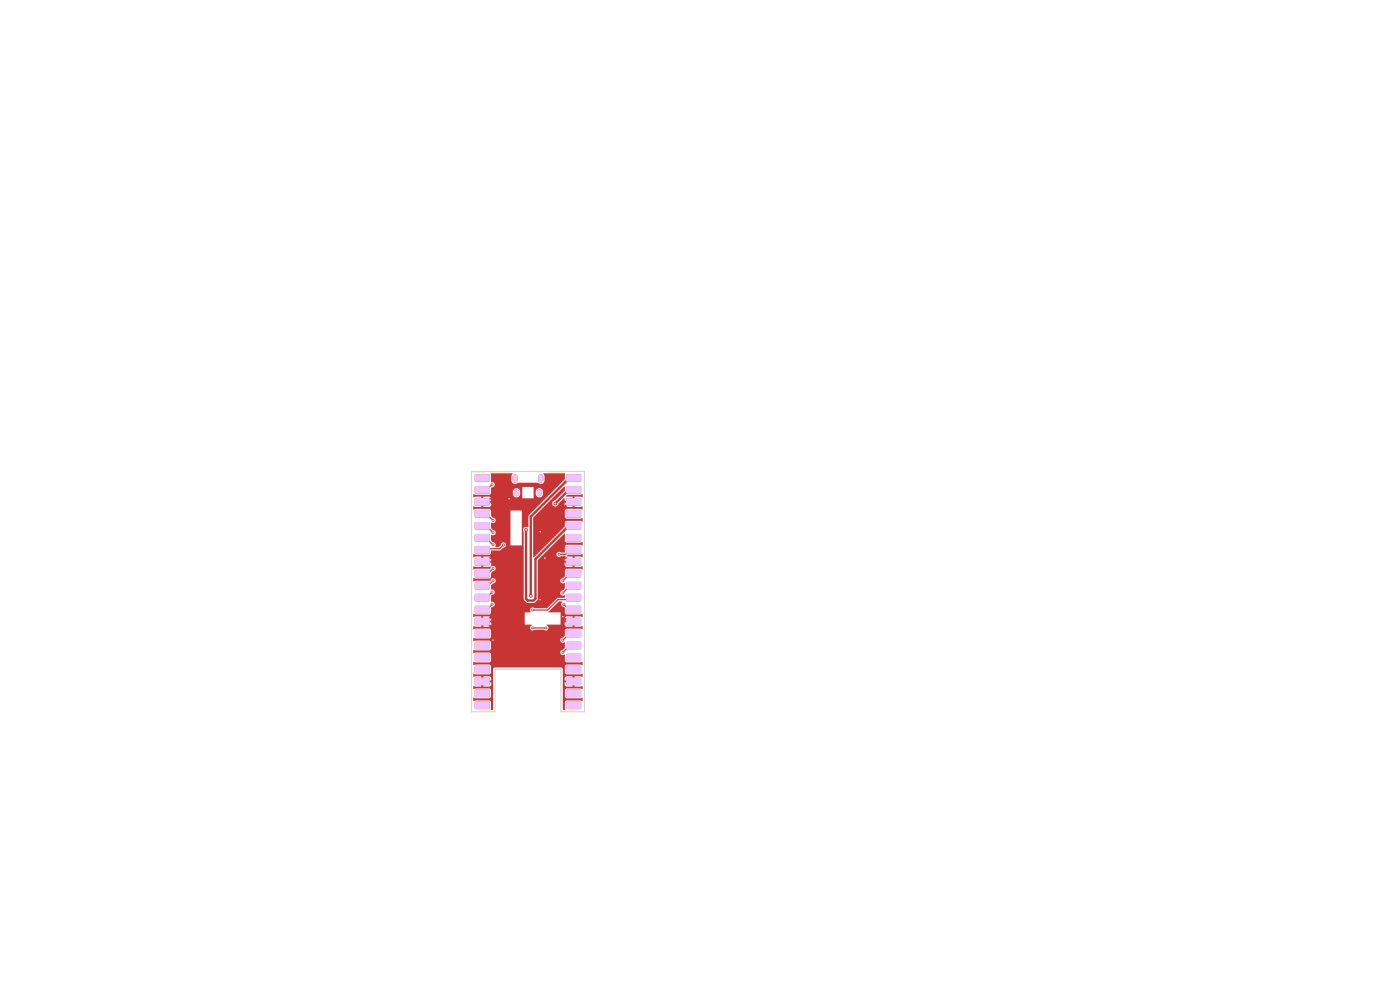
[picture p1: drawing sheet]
<svg xmlns="http://www.w3.org/2000/svg" width="297mm" height="210mm" viewBox="0 0 297 210" stroke-linecap="round" stroke-linejoin="round" font-family="sans-serif">
<g fill="#c83434">
<path d="M108.9 100.8a.55 .55 0 0 1 .6-.2 .55 .55 0 0 1 .3 .6v.7a.55 .55 0 0 1-.5 .5 .55 .55 0 0 1-.6-.5z"/>
<path d="M109.2 104a.53 .53 0 0 1 .6-.2 .53 .53 0 0 1 .3 .5v.4a.53 .53 0 0 1-.5 .6 .53 .53 0 0 1-.6-.6z"/>
<path d="M114.1 104a.53 .53 0 0 1 .5-.2 .53 .53 0 0 1 .3 .5v.4a.53 .53 0 0 1-.5 .6 .53 .53 0 0 1-.5-.6z"/>
<path d="M114.3 100.8a.55 .55 0 0 1 .6-.2 .55 .55 0 0 1 .4 .6v.7a.55 .55 0 0 1-.6 .5 .55 .55 0 0 1-.5-.5z"/>
<path d="M100.8 100.6h3l.1 .2v1.2l-.2 .2h-2.9l-.1-.2z"/>
<path d="M100.8 103.2l3-.1 .1 .2v1.3l-.2 .1h-2.9l-.1-.2z"/>
<path d="M100.8 105.7h3l.1 .2v1.2l-.2 .2-2.9-.1-.1-.1z"/>
<path d="M100.8 108.2h3l.1 .2v1.3l-.2 .1h-2.9l-.1-.2z"/>
<path d="M100.8 110.8l3-.1 .1 .2v1.3l-.2 .1h-2.9l-.1-.2z"/>
<path d="M100.8 113.3h3l.1 .2v1.2l-.2 .2h-2.9l-.1-.2z"/>
<path d="M100.8 115.9l3-.1 .1 .2v1.3l-.2 .1h-2.9l-.1-.2z"/>
<path d="M100.8 118.4h3l.1 .2v1.2l-.2 .2-2.9-.1-.1-.1z"/>
<path d="M100.8 120.9h3l.1 .2v1.3l-.2 .1h-2.9l-.1-.2z"/>
<path d="M100.8 123.5l3-.1 .1 .2v1.3l-.2 .1h-2.9l-.1-.2z"/>
<path d="M100.8 126h3l.1 .2v1.2l-.2 .2h-2.9l-.1-.2z"/>
<path d="M100.8 128.6l3-.1 .1 .2v1.3l-.2 .1h-2.9l-.1-.2z"/>
<path d="M100.8 131.1h3l.1 .2v1.2l-.2 .2-2.9-.1-.1-.1z"/>
<path d="M100.8 133.6h3l.1 .2v1.3l-.2 .1h-2.9l-.1-.2z"/>
<path d="M100.8 136.2l3-.1 .1 .2v1.3l-.2 .1h-2.9l-.1-.2z"/>
<path d="M100.8 138.7h3l.1 .2v1.2l-.2 .2h-2.9l-.1-.2z"/>
<path d="M100.8 141.3l3-.1 .1 .2v1.3l-.2 .1h-2.9l-.1-.2z"/>
<path d="M100.8 143.8h3l.1 .2v1.2l-.2 .2-2.9-.1-.1-.1z"/>
<path d="M100.8 146.3h3l.1 .2v1.3l-.2 .1h-2.9l-.1-.2z"/>
<path d="M100.8 148.9l3-.1 .1 .2v1.3l-.2 .1h-2.9l-.1-.2z"/>
<path d="M120.1 148.9l3.1-.1 .1 .2v1.3l-.2 .1h-2.9l-.1-.2z"/>
<path d="M120.1 146.3h3.1l.1 .2v1.3l-.2 .1h-2.9l-.1-.2z"/>
<path d="M120.1 143.8h3.1l.1 .2v1.2l-.2 .2-2.9-.1-.1-.1z"/>
<path d="M120.1 141.3l3.1-.1 .1 .2v1.3l-.2 .1h-2.9l-.1-.2z"/>
<path d="M120.1 138.7h3.1l.1 .2v1.2l-.2 .2h-2.9l-.1-.2z"/>
<path d="M120.1 136.2l3.1-.1 .1 .2v1.3l-.2 .1h-2.9l-.1-.2z"/>
<path d="M120.1 133.6h3.1l.1 .2v1.3l-.2 .1h-2.9l-.1-.2z"/>
<path d="M120.1 131.1h3.1l.1 .2v1.2l-.2 .2-2.9-.1-.1-.1z"/>
<path d="M120.1 128.6l3.1-.1 .1 .2v1.3l-.2 .1h-2.9l-.1-.2z"/>
<path d="M120.1 126h3.1l.1 .2v1.2l-.2 .2h-2.9l-.1-.2z"/>
<path d="M120.1 123.5l3.1-.1 .1 .2v1.3l-.2 .1h-2.9l-.1-.2z"/>
<path d="M120.1 120.9h3.1l.1 .2v1.3l-.2 .1h-2.9l-.1-.2z"/>
<path d="M120.1 118.4h3.1l.1 .2v1.2l-.2 .2-2.9-.1-.1-.1z"/>
<path d="M120.1 115.9l3.1-.1 .1 .2v1.3l-.2 .1h-2.9l-.1-.2z"/>
<path d="M120.1 113.3h3.1l.1 .2v1.2l-.2 .2h-2.9l-.1-.2z"/>
<path d="M120.1 110.8l3.1-.1 .1 .2v1.3l-.2 .1h-2.9l-.1-.2z"/>
<path d="M120.1 108.2h3.1l.1 .2v1.3l-.2 .1h-2.9l-.1-.2z"/>
<path d="M120.1 105.7h3.1l.1 .2v1.2l-.2 .2-2.9-.1-.1-.1z"/>
<path d="M120.1 103.2l3.1-.1 .1 .2v1.3l-.2 .1h-2.9l-.1-.2z"/>
<path d="M120.1 100.6h3.1l.1 .2v1.2l-.2 .2h-2.9l-.1-.2z"/>
<circle cx="104.4" cy="102.8" r=".3"/>
<circle cx="108" cy="105.8" r=".3"/>
<circle cx="115.6" cy="118.4" r=".3"/>
<circle cx="119.4" cy="130.8" r=".3"/>
<circle cx="114.6" cy="112.8" r=".3"/>
<circle cx="114.6" cy="127.2" r=".3"/>
<circle cx="104.6" cy="135.8" r=".3"/>
<circle cx="104.6" cy="110.4" r=".3"/>
<circle cx="104.6" cy="113" r=".3"/>
<circle cx="104.6" cy="115.6" r=".3"/>
<circle cx="106.8" cy="115.6" r=".3"/>
<circle cx="104.6" cy="120.6" r=".3"/>
<circle cx="104.6" cy="123.2" r=".3"/>
<circle cx="104.4" cy="125.6" r=".3"/>
<circle cx="104.4" cy="128.2" r=".3"/>
<circle cx="119.4" cy="138.4" r=".3"/>
<circle cx="119.4" cy="135.8" r=".3"/>
<circle cx="119.6" cy="128.2" r=".3"/>
<circle cx="113" cy="129.4" r=".3"/>
<circle cx="119.4" cy="125.8" r=".3"/>
<circle cx="119.4" cy="123.2" r=".3"/>
<circle cx="118.6" cy="117.6" r=".3"/>
<circle cx="111.6" cy="112.4" r=".4"/>
<circle cx="117.8" cy="106.8" r=".4"/>
<circle cx="112.6" cy="126.4" r=".4"/>
<circle cx="115.8" cy="133.2" r=".3"/>
<circle cx="113" cy="133.2" r=".3"/>
</g>
<g fill="none" stroke="#c83434" stroke-width=".25">
<path d="M103.8 109.6l.8 .8M103.8 112.2l.8 .8M103.8 114.8l.8 .8M104.4 102.8l-.6 .6M106.8 115.6l-.8 .8h-2.2M120.2 117.4l-.2 .2h-1.4M104.4 125.6l-.6 .6M104.4 128.2l-.6 .6M104.6 120.6l-.8 .8M104.6 123.2l-.8 .8M113 133.2h2.8M119.6 128.2l.6 .6"/>
<path d="M120.2 137.6l-.8 .8M120.2 135l-.8 .8M120.2 127.2h-1.8l-2.2 2.2h-3.2M120.2 125l-.8 .8M120.2 122.4l-.8 .8"/>
</g>
<path d="M103.8 118.4h3.8M103.8 105.8h4.2M107.8 106v18.4l3.8 3.8h2l1-1M115.6 118.4h4.6M120.2 107.2l-5.6 5.6M103.8 132.6l.8 .8v2.4M109 126l-5.2 5.2M119.4 130.8l.8 .8" fill="none" stroke="#c83434" stroke-width=".4"/>
<path d="M120.2 112l-6.6 6.6v8.4l-.4 .4h-1.2l-.4-.4v-14.6M120.2 104.4l-2.4 2.4M120.2 102l-7.6 7.6v16.8" fill="none" stroke="#c83434" stroke-width=".5"/>
<g fill="#c83434">
<path d="M104.1 100.4h4.6l-.2 .6v.9a.83 .83 0 0 0 .5 .7 .83 .83 0 0 0 .9-.2h4.2a.83 .83 0 0 0 .9 .2 .83 .83 0 0 0 .5-.7v-.9l-.2-.6 4.6 .1-.1 1.2-7.6 7.6-.2 2.6a.69 .69 0 0 0-.9 0 .69 .69 0 0 0 0 1v14.2l.7 .8h1.6l.7-.7v-7.4h5.7l.4 .4h1.3v-.8h-1.7v.4h-5.7v-1l5.7-5.6 .1 .1-.1 1.5 .3 .3h3l.5-.1-.1 .7-.4-.1h-3l-.3 .3v1.3h-.8a.56 .56 0 0 0-.8 0 .56 .56 0 0 0 0 .9 .56 .56 0 0 0 .8-.1h1l-.2 .9h1.7v-.8l-1.2-.1 .1-.3 3.2-.1-.1 .6-.4-.1h-1.2v2.1l1.7-.1v.7l-.5-.2-3 .1-.3 .3v1.2l-.4 .4a.59 .59 0 0 0-.5 .8 .59 .59 0 0 0 .9 .3v1.1l-.4 .4a.59 .59 0 0 0-.5 .8 .59 .59 0 0 0 .9 .3v.5l-1.6 .1-2.2 2.1h-2.6a.61 .61 0 0 0-.8 0 .61 .61 0 0 0 0 .9h-1.3v2.6h1.4l.1 .1a.58 .58 0 0 0-.3 .9 .58 .58 0 0 0 .9 .1h2a.59 .59 0 0 0 .9-.2 .59 .59 0 0 0-.3-.8l3.8-.1 .4 .4h1.3v-.8h-1.7v.4h-.9v-1.3h.9v.4h1.7v-.8h-1.3l-.4 .4h-.9v-1.3l-2.5-.1 2.1-2.2h.8a.62 .62 0 0 0-.2 .7 .62 .62 0 0 0 .5 .5l.2 .2v1l.3 .3 3 .1 .5-.2-.1 .7-.4-.1h-1.2v2.1h1.2l.4-.1 .1 .6h-3.5l-.3 .3v1.1l-.4 .4a.58 .58 0 0 0-.5 .8 .58 .58 0 0 0 .9 .3v1.1l-.4 .4a.59 .59 0 0 0-.5 .8 .59 .59 0 0 0 .9 .3v1.3l.3 .3 3.5-.1-.1 .7-.4-.1h-2.9l-.3 .2-.1 1.5 .3 .3h3.5l-.1 .6-.4-.1h-1.2v2.1l1.7-.1v.7l-.5-.2-3 .1-.3 .3 .1 1.5 .3 .2h2.9l.4-.1v.8l-.4-.2h-3l-.3 .3 .1 1.7-.5-.1v-5.3h.4l.4 .4h1.3v-.8h-1.7v.4h-.4v-1.3h.4v.4h1.7v-.8h-1.3l-.4 .4h-.4v-2l-.3-.3h-14.3l-.2 .3v8.7l-.5-.1 .1-1.5-.3-.4h-3l-.4 .2v-.8l.4 .1h2.9l.4-.3v-1.4l-.3-.3h-3.5l.1-.6 .4 .1h1.2v-.8h.4v.8h1.3l.4-.3v-.5h-2.1v-1.3h.4v.8h1.7v-.5l-.2-.3h-3.6l.1-.6 .4 .2h2.9l.3-.3 .1-1.5-.3-.3h-3.5l.1-.7 .4 .2h2.9l.2-.1 .2-.3v-1.3l-.3-.3-3-.1-.4 .2-.1-.7h3.5l.3-.3-.1-1.5-.3-.2h-2.9l-.4 .2-.1-.7h3.5l.3-.3v-1.4l-.4-.4h-2.9l-.4 .2-.1-.6h1.7v-.8h.4v.8h1.5l.2-.3v-.5h-2.1v-1.3h.4v.8h1.7v-.4l-.1-.3-.3-.1h-2.9l-.4 .1-.1-.6h3.5l.3-.3v-1l.2-.2a.6 .6 0 0 0 .5-.7 .6 .6 0 0 0-.8-.5l.1-1.2 .2-.2a.6 .6 0 0 0 .5-.7 .6 .6 0 0 0-.7-.5v-.8l.4-.4a.58 .58 0 0 0 .5-.6 .58 .58 0 0 0-.6-.6 .58 .58 0 0 0-.5 .6h-3.1l-.4 .2-.1-.7h3.5l.3-.3v-.8l.4-.4a.59 .59 0 0 0 .5-.9 .59 .59 0 0 0-.9-.2v-.7h-1.7v.8l1.6-.1-.1 .5h-3.1l-.4 .2v-.7l.4 .1h1.2v-2.1h.4v.8h1.7v-.4l-.1-.3-.3-.1h-2.9l-.4 .1-.1-.7 .5 .2h2.9l.3-.3 .1-.6h1.8l.8-.6a.57 .57 0 0 0 .6-.6 .57 .57 0 0 0-.6-.6 .57 .57 0 0 0-.6 .6l-.4 .4h-.6l-.1-.1a.58 .58 0 0 0-.5-.9l-.4-.4v-1.1a.58 .58 0 0 0 .9-.3 .58 .58 0 0 0-.5-.8l-.4-.4v-1.1l.5 .1 .4-.3h3.2v5h2.4v-7.4h-2.4v2.4h-3.2a.58 .58 0 0 0-.5-.9l-.4-.4v-1.1l-.3-.3-3-.1-.5 .2 .1-.7 .4 .1h1.2v-.8h.4v.8h1.3l.4-.2v-.6h-2.1v-1.3h.4v.8h1.7v-.5h9v-1.4h.4v.5a.78 .78 0 0 0 .8 .7 .78 .78 0 0 0 .8-.7 .89 .89 0 0 0-.7-1.2 .77 .77 0 0 0-.9 .7h-.4v-1h-2.4v2.4h-6.6l-.4-.3h-3.4l.1-.6 .4 .2h2.9l.3-.3 .1-.4h4.6v.6a.78 .78 0 0 0 .8 .6 .78 .78 0 0 0 .8-.7 .89 .89 0 0 0-.8-1.2 .77 .77 0 0 0-.8 .7h-4.6v-.7l.2-.2a.58 .58 0 0 0 .5-.8 .58 .58 0 0 0-.8-.4z"/>
<path d="M113.1 109.8l6.7-6.6v.9l-2 2a.66 .66 0 0 0-.6 1 .66 .66 0 0 0 1.2 0h1.4l.4 .4h1.3v-.8h-1.7v.4h-1.4l.1-.3 1.2-1.1 .1 .5h1.7v-.8l-1.4-.1 .3-.3h2.7l.4-.2v.7l-.4-.1h-1.2v2.1l1.7-.1v.7l-.5-.2-3 .1-.3 .3v1.3l.4 .4h2.9l.4-.1 .1 .7-.5-.1h-3l-.3 .3v.9l-6.6 6.6-.1-.1z"/>
</g>
<path d="M100.5 100.2h2.5M104 100.2h3.7M116.3 100.2h3.7M101.7 150.8h2.7M119.6 150.8h2.7" fill="none" stroke="#f2eda1" stroke-width=".21"/>
<g fill="#efc1ff">
<path d="M108.9 100.8a.55 .55 0 0 1 .6-.2 .55 .55 0 0 1 .3 .6v.7a.55 .55 0 0 1-.5 .5 .55 .55 0 0 1-.6-.5z"/>
<path d="M109.2 104a.53 .53 0 0 1 .6-.2 .53 .53 0 0 1 .3 .5v.4a.53 .53 0 0 1-.5 .6 .53 .53 0 0 1-.6-.6z"/>
<path d="M114.1 104a.53 .53 0 0 1 .5-.2 .53 .53 0 0 1 .3 .5v.4a.53 .53 0 0 1-.5 .6 .53 .53 0 0 1-.5-.6z"/>
<path d="M114.3 100.8a.55 .55 0 0 1 .6-.2 .55 .55 0 0 1 .4 .6v.7a.55 .55 0 0 1-.6 .5 .55 .55 0 0 1-.5-.5z"/>
<path d="M100.8 100.6h3l.1 .2v1.2l-.2 .2h-2.9l-.1-.2z"/>
<path d="M100.8 103.2l3-.1 .1 .2v1.3l-.2 .1h-2.9l-.1-.2z"/>
<path d="M100.8 105.7h3l.1 .2v1.2l-.2 .2-2.9-.1-.1-.1z"/>
<path d="M100.8 108.2h3l.1 .2v1.3l-.2 .1h-2.9l-.1-.2z"/>
<path d="M100.8 110.8l3-.1 .1 .2v1.3l-.2 .1h-2.9l-.1-.2z"/>
<path d="M100.8 113.3h3l.1 .2v1.2l-.2 .2h-2.9l-.1-.2z"/>
<path d="M100.8 115.9l3-.1 .1 .2v1.3l-.2 .1h-2.9l-.1-.2z"/>
<path d="M100.8 118.4h3l.1 .2v1.2l-.2 .2-2.9-.1-.1-.1z"/>
<path d="M100.8 120.9h3l.1 .2v1.3l-.2 .1h-2.9l-.1-.2z"/>
<path d="M100.8 123.5l3-.1 .1 .2v1.3l-.2 .1h-2.9l-.1-.2z"/>
<path d="M100.8 126h3l.1 .2v1.2l-.2 .2h-2.9l-.1-.2z"/>
<path d="M100.8 128.6l3-.1 .1 .2v1.3l-.2 .1h-2.9l-.1-.2z"/>
<path d="M100.8 131.1h3l.1 .2v1.2l-.2 .2-2.9-.1-.1-.1z"/>
<path d="M100.8 133.6h3l.1 .2v1.3l-.2 .1h-2.9l-.1-.2z"/>
<path d="M100.8 136.2l3-.1 .1 .2v1.3l-.2 .1h-2.9l-.1-.2z"/>
<path d="M100.8 138.7h3l.1 .2v1.2l-.2 .2h-2.9l-.1-.2z"/>
<path d="M100.8 141.3l3-.1 .1 .2v1.3l-.2 .1h-2.9l-.1-.2z"/>
<path d="M100.8 143.8h3l.1 .2v1.2l-.2 .2-2.9-.1-.1-.1z"/>
<path d="M100.8 146.3h3l.1 .2v1.3l-.2 .1h-2.9l-.1-.2z"/>
<path d="M100.8 148.9l3-.1 .1 .2v1.3l-.2 .1h-2.9l-.1-.2z"/>
<path d="M120.1 148.9l3.1-.1 .1 .2v1.3l-.2 .1h-2.9l-.1-.2z"/>
<path d="M120.1 146.3h3.1l.1 .2v1.3l-.2 .1h-2.9l-.1-.2z"/>
<path d="M120.1 143.8h3.1l.1 .2v1.2l-.2 .2-2.9-.1-.1-.1z"/>
<path d="M120.1 141.3l3.1-.1 .1 .2v1.3l-.2 .1h-2.9l-.1-.2z"/>
<path d="M120.1 138.7h3.1l.1 .2v1.2l-.2 .2h-2.9l-.1-.2z"/>
<path d="M120.1 136.2l3.1-.1 .1 .2v1.3l-.2 .1h-2.9l-.1-.2z"/>
<path d="M120.1 133.6h3.1l.1 .2v1.3l-.2 .1h-2.9l-.1-.2z"/>
<path d="M120.1 131.1h3.1l.1 .2v1.2l-.2 .2-2.9-.1-.1-.1z"/>
<path d="M120.1 128.6l3.1-.1 .1 .2v1.3l-.2 .1h-2.9l-.1-.2z"/>
<path d="M120.1 126h3.1l.1 .2v1.2l-.2 .2h-2.9l-.1-.2z"/>
<path d="M120.1 123.5l3.1-.1 .1 .2v1.3l-.2 .1h-2.9l-.1-.2z"/>
<path d="M120.1 120.9h3.1l.1 .2v1.3l-.2 .1h-2.9l-.1-.2z"/>
<path d="M120.1 118.4h3.1l.1 .2v1.2l-.2 .2-2.9-.1-.1-.1z"/>
<path d="M120.1 115.9l3.1-.1 .1 .2v1.3l-.2 .1h-2.9l-.1-.2z"/>
<path d="M120.1 113.3h3.1l.1 .2v1.2l-.2 .2h-2.9l-.1-.2z"/>
<path d="M120.1 110.8l3.1-.1 .1 .2v1.3l-.2 .1h-2.9l-.1-.2z"/>
<path d="M120.1 108.2h3.1l.1 .2v1.3l-.2 .1h-2.9l-.1-.2z"/>
<path d="M120.1 105.7h3.1l.1 .2v1.2l-.2 .2-2.9-.1-.1-.1z"/>
<path d="M120.1 103.2l3.1-.1 .1 .2v1.3l-.2 .1h-2.9l-.1-.2z"/>
<path d="M120.1 100.6h3.1l.1 .2v1.2l-.2 .2h-2.9l-.1-.2z"/>
</g>
<path d="M100 100h24v51h-5v-9h-14v9h-5z" fill="none" stroke="#d0d2cd" stroke-width=".21"/>
<g fill="#fff">
<circle cx="104.4" cy="102.8" r=".15"/>
<circle cx="108" cy="105.8" r=".15"/>
<circle cx="115.6" cy="118.4" r=".15"/>
<circle cx="119.4" cy="130.8" r=".15"/>
<circle cx="114.6" cy="112.8" r=".15"/>
<circle cx="114.6" cy="127.2" r=".15"/>
<circle cx="104.6" cy="135.8" r=".15"/>
<circle cx="104.6" cy="110.4" r=".15"/>
<circle cx="104.6" cy="113" r=".15"/>
<circle cx="104.6" cy="115.6" r=".15"/>
<circle cx="106.8" cy="115.6" r=".15"/>
<circle cx="104.6" cy="120.6" r=".15"/>
<circle cx="104.6" cy="123.2" r=".15"/>
<circle cx="104.4" cy="125.6" r=".15"/>
<circle cx="104.4" cy="128.2" r=".15"/>
<circle cx="119.4" cy="138.4" r=".15"/>
<circle cx="119.4" cy="135.8" r=".15"/>
<circle cx="119.6" cy="128.2" r=".15"/>
<circle cx="113" cy="129.4" r=".15"/>
<circle cx="119.4" cy="125.8" r=".15"/>
<circle cx="119.4" cy="123.2" r=".15"/>
<circle cx="118.6" cy="117.6" r=".15"/>
<circle cx="111.6" cy="112.4" r=".2"/>
<circle cx="117.8" cy="106.8" r=".2"/>
<circle cx="112.6" cy="126.4" r=".2"/>
<circle cx="115.8" cy="133.2" r=".15"/>
<circle cx="113" cy="133.2" r=".15"/>
</g>
</svg>
